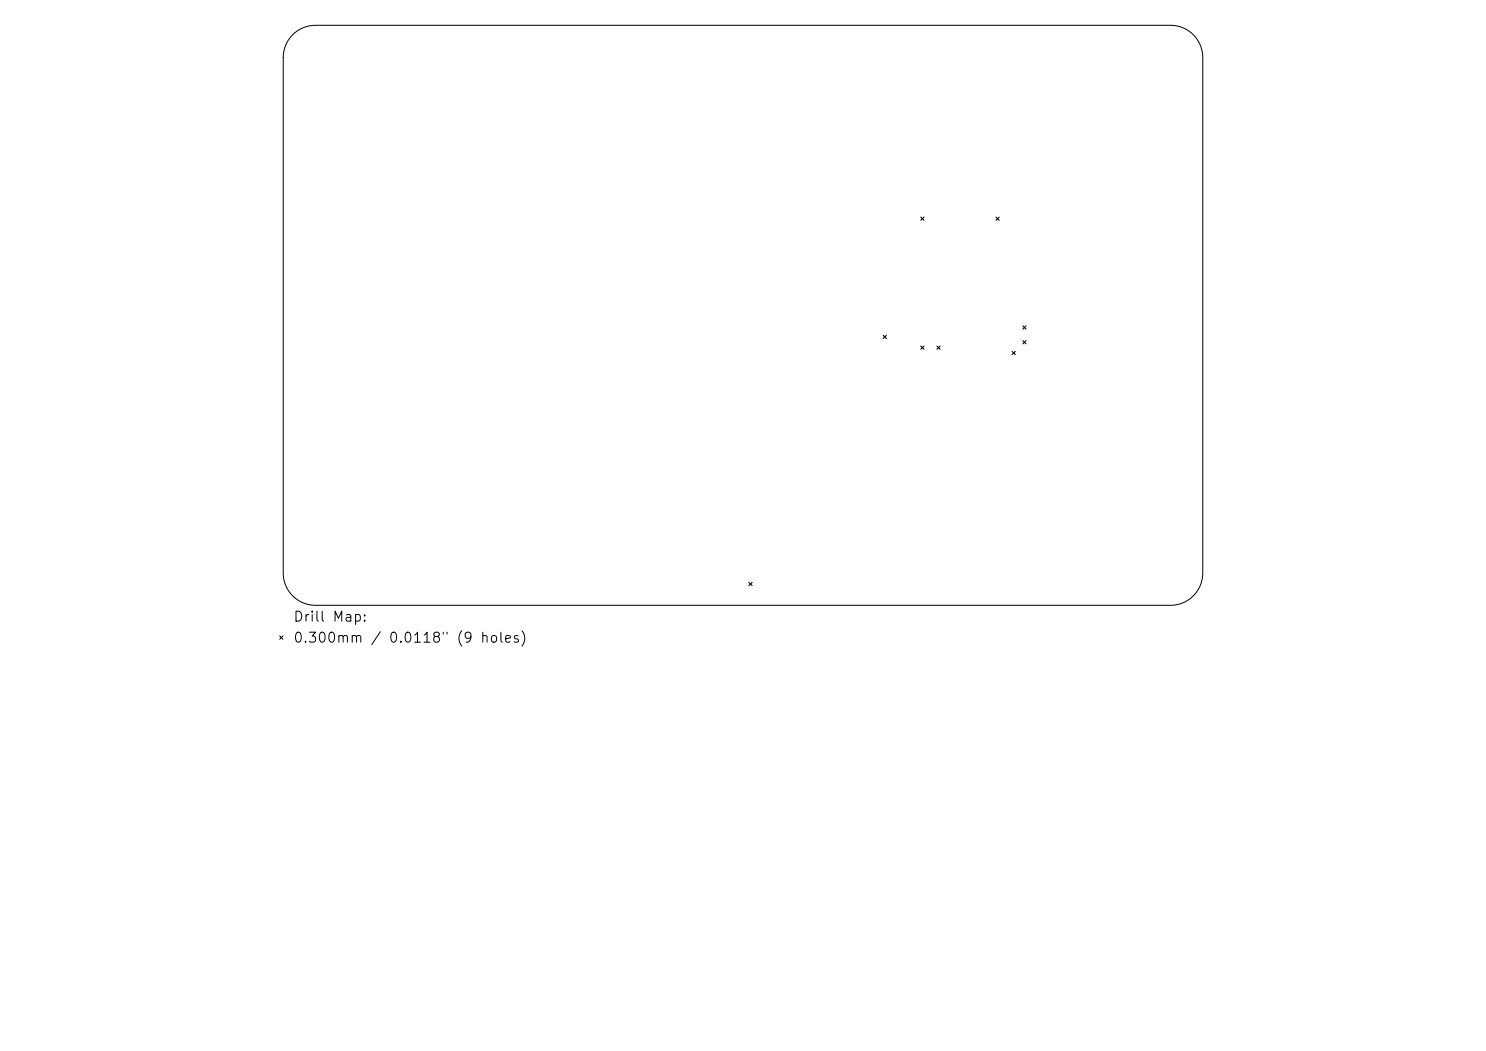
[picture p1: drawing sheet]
<svg xmlns="http://www.w3.org/2000/svg" width="297mm" height="210mm" viewBox="0 0 297 210" stroke-linecap="round" stroke-linejoin="round" font-family="sans-serif">
<defs><g id="words">
<g font-size="2">
<text x="58.5" y="124.7">Drill Map:</text>
<text x="58.5" y="128.9">0.300mm / 0.0118&quot; (9 holes)</text>
</g>
</g></defs>
<path d="M58.5 6.9a6.4 6.4 0 0 1 4.5-1.8h171a6.4 6.4 0 0 1 6.4 6.4v103a6.4 6.4 0 0 1-6.4 6.5h-171a6.4 6.4 0 0 1-6.4-6.5v-103a6.4 6.4 0 0 1 1.9-4.6z" fill="none" stroke="#000" stroke-width=".2"/>
<g fill="none" stroke="#000" stroke-width=".21">
<path d="M184 43.4l.7 .6M184.7 43.4l-.7 .6M199.1 43.4l.6 .6M199.7 43.4l-.6 .6M176.5 67l.7 .6M177.2 67l-.7 .6M184 69.1l.7 .7M184.7 69.1l-.7 .7M187.3 69.1l.6 .7M187.9 69.1l-.6 .7M202.3 70.2l.6 .7M202.9 70.2l-.6 .7"/>
<path d="M204.4 65.1l.7 .7M204.4 68.1l.7 .6M205.1 68.1l-.7 .6M205.1 65.1l-.7 .7M149.7 116.4l.6 .6M150.3 116.4l-.6 .6M55.9 127.1l.7 .6M56.6 127.1l-.7 .6"/>
</g>
<use href="#words"/>
</svg>
